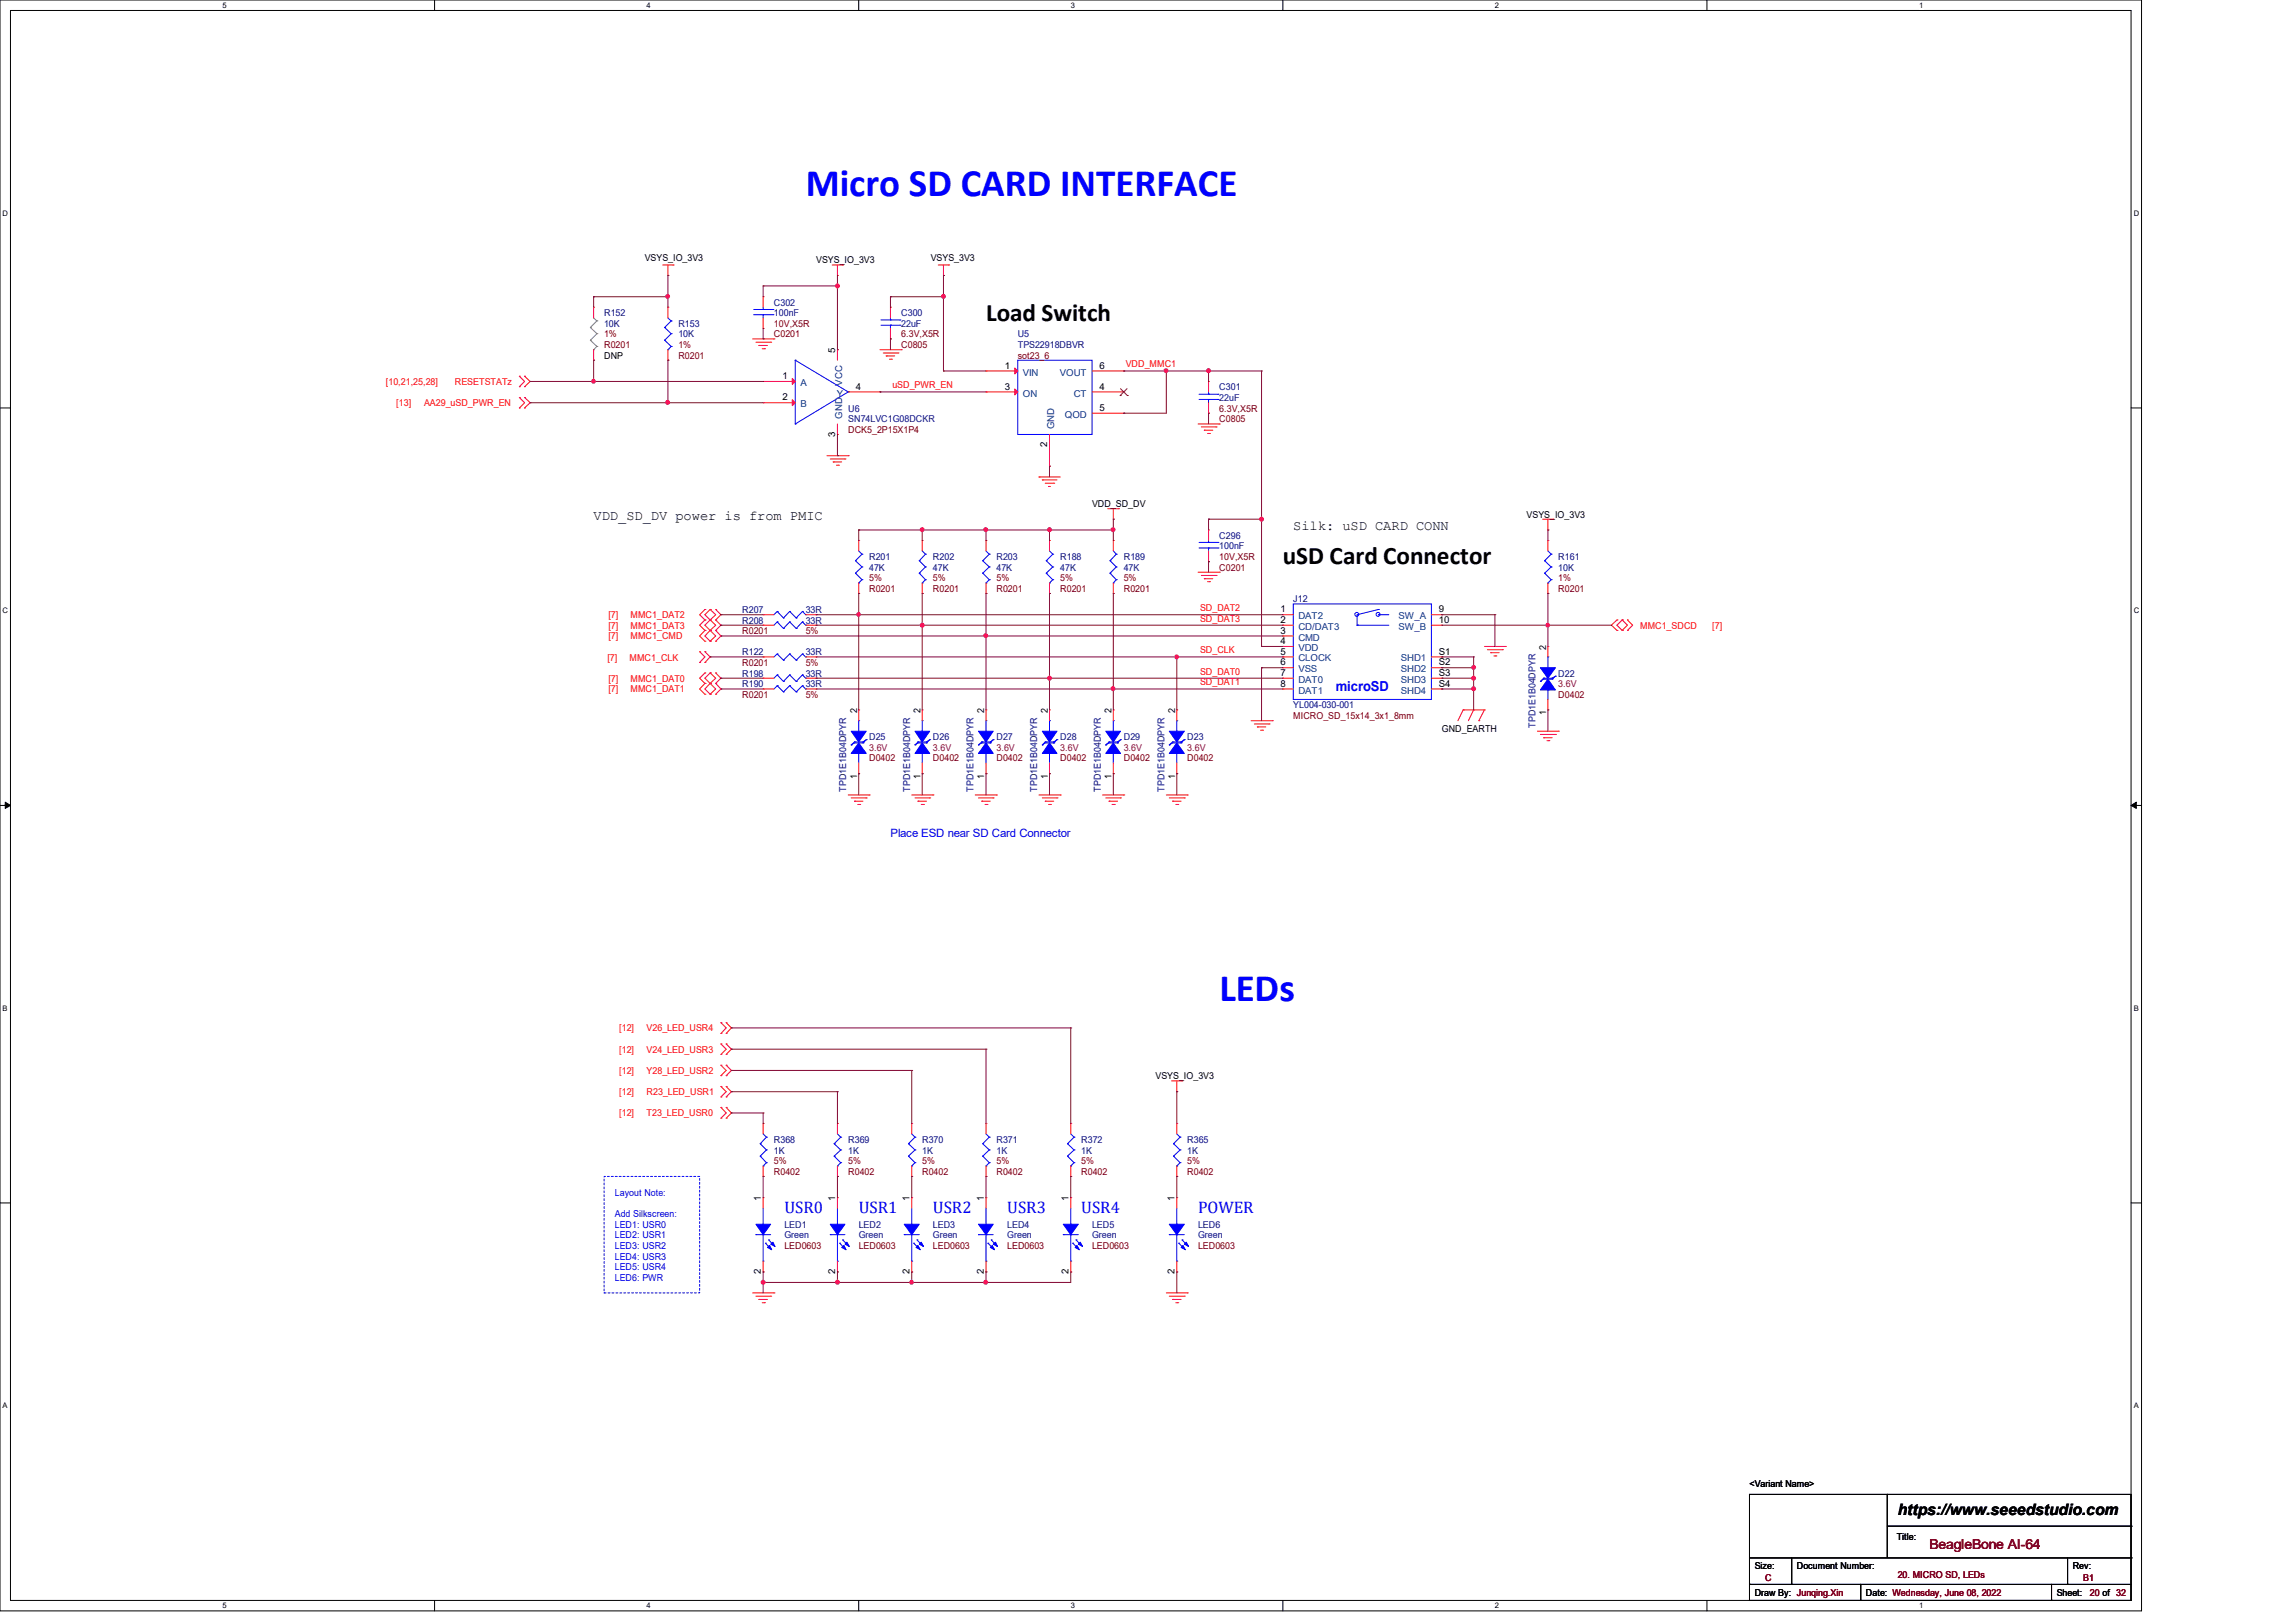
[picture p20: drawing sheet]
<svg xmlns="http://www.w3.org/2000/svg" width="297mm" height="210mm" viewBox="0 0 297 210" stroke-linecap="round" stroke-linejoin="round" font-family="sans-serif">
<defs><g id="words">
<g font-size="5" fill="#00f">
<text x="104.2" y="25.4">Micro SD CARD INTERFACE</text>
<text x="157.7" y="129.6">LEDs</text>
</g>
<g font-size="3.3">
<text x="127.6" y="41.5">Load Switch</text>
<text x="165.9" y="73">uSD Card Connector</text>
</g>
<g font-size="2.2" fill="#00f">
<text x="101.5" y="157">USR0</text>
<text x="111.1" y="157">USR1</text>
<text x="120.7" y="157">USR2</text>
<text x="130.3" y="157">USR3</text>
<text x="139.9" y="157">USR4</text>
<text x="155" y="157">POWER</text>
</g>
<text font-size="2" x="245.5" y="196.1">https://www.seeedstudio.com</text>
<g font-size="1.8">
<text x="76.8" y="67.2">VDD_SD_DV power is from PMIC</text>
<text x="167.3" y="68.6">Silk: uSD CARD CONN</text>
</g>
<text font-size="1.8" fill="#00f" x="172.8" y="89.4">microSD</text>
<text font-size="1.8" fill="#7f0000" x="249.6" y="200.5">BeagleBone AI-64</text>
<text font-size="1.5" fill="#00f" x="115.2" y="108.3">Place ESD near SD Card Connector</text>
<g font-size="1.2">
<text x="83.4" y="33.8">VSYS_IO_3V3</text>
<text x="105.6" y="34">VSYS_IO_3V3</text>
<text x="120.4" y="33.8">VSYS_3V3</text>
<text x="78.1" y="46.4">DNP</text>
<text x="108" y="45.6" transform="rotate(-90 108 45.6)">5</text>
<text x="130" y="47.7">1</text>
<text x="142.2" y="47.7">6</text>
<text x="101.2" y="51.8">2</text>
<text x="101.2" y="49.1">1</text>
<text x="110.7" y="50.4">4</text>
<text x="130" y="50.4">3</text>
<text x="142.2" y="50.4">4</text>
<text x="142.2" y="53.2">5</text>
<text x="108" y="56.5" transform="rotate(-90 108 56.5)">3</text>
<text x="135.5" y="57.9" transform="rotate(-90 135.5 57.9)">2</text>
<text x="141.3" y="65.6">VDD_SD_DV</text>
<text x="197.5" y="67">VSYS_IO_3V3</text>
<text x="165.6" y="79.2">1</text>
<text x="165.6" y="80.6">2</text>
<text x="165.6" y="82">3</text>
<text x="165.6" y="83.4">4</text>
<text x="186.1" y="80.6">10</text>
<text x="186.1" y="79.2">9</text>
<text x="165.6" y="84.7">5</text>
<text x="165.6" y="86.1">6</text>
<text x="165.6" y="87.5">7</text>
<text x="165.6" y="88.9">8</text>
<text x="186.1" y="84.7">S1</text>
<text x="186.1" y="86.1">S2</text>
<text x="186.1" y="87.5">S3</text>
<text x="186.1" y="88.9">S4</text>
<text x="200" y="84.1" transform="rotate(-90 200 84.1)">2</text>
<text x="110.9" y="92.3" transform="rotate(-90 110.9 92.3)">2</text>
<text x="119.1" y="92.3" transform="rotate(-90 119.1 92.3)">2</text>
<text x="127.3" y="92.3" transform="rotate(-90 127.3 92.3)">2</text>
<text x="135.5" y="92.3" transform="rotate(-90 135.5 92.3)">2</text>
<text x="143.8" y="92.3" transform="rotate(-90 143.8 92.3)">2</text>
<text x="152" y="92.3" transform="rotate(-90 152 92.3)">2</text>
<text x="186.5" y="94.7">GND_EARTH</text>
<text x="200" y="92.6" transform="rotate(-90 200 92.6)">1</text>
<text x="110.9" y="100.8" transform="rotate(-90 110.9 100.8)">1</text>
<text x="119.1" y="100.8" transform="rotate(-90 119.1 100.8)">1</text>
<text x="127.3" y="100.8" transform="rotate(-90 127.3 100.8)">1</text>
<text x="135.5" y="100.8" transform="rotate(-90 135.5 100.8)">1</text>
<text x="143.8" y="100.8" transform="rotate(-90 143.8 100.8)">1</text>
<text x="152" y="100.8" transform="rotate(-90 152 100.8)">1</text>
<text x="149.5" y="139.7">VSYS_IO_3V3</text>
<text x="98.4" y="155.4" transform="rotate(-90 98.4 155.4)">1</text>
<text x="108" y="155.4" transform="rotate(-90 108 155.4)">1</text>
<text x="117.6" y="155.4" transform="rotate(-90 117.6 155.4)">1</text>
<text x="127.3" y="155.4" transform="rotate(-90 127.3 155.4)">1</text>
<text x="138.2" y="155.4" transform="rotate(-90 138.2 155.4)">1</text>
<text x="151.9" y="155.4" transform="rotate(-90 151.9 155.4)">1</text>
<text x="98.4" y="164.8" transform="rotate(-90 98.4 164.8)">2</text>
<text x="108" y="164.8" transform="rotate(-90 108 164.8)">2</text>
<text x="117.6" y="164.8" transform="rotate(-90 117.6 164.8)">2</text>
<text x="127.3" y="164.8" transform="rotate(-90 127.3 164.8)">2</text>
<text x="138.2" y="164.8" transform="rotate(-90 138.2 164.8)">2</text>
<text x="151.9" y="164.8" transform="rotate(-90 151.9 164.8)">2</text>
<text x="226.3" y="192.4">&lt;Variant Name&gt;</text>
<text x="227" y="203">Size:</text>
<text x="232.5" y="203">Document Number:</text>
<text x="245.4" y="199.3">Title:</text>
<text x="268.1" y="203">Rev:</text>
<text x="227" y="206.6">Draw By: Junqing.Xin</text>
<text x="241.4" y="206.6">Date: Wednesday, June 08, 2022</text>
<text x="266.1" y="206.6">Sheet:</text>
</g>
<g font-size="1.2" fill="#00007f">
<text x="78.1" y="40.9">R152</text>
<text x="100.1" y="39.5">C302</text>
<text x="100.1" y="40.9">100nF</text>
<text x="116.6" y="40.9">C300</text>
<text x="78.1" y="42.3">10K</text>
<text x="87.8" y="42.3">R153</text>
<text x="87.8" y="43.6">10K</text>
<text x="116.6" y="42.3">22uF</text>
<text x="131.7" y="43.6">U5</text>
<text x="131.7" y="45">TPS22918DBVR</text>
<text x="109.7" y="53.3">U6</text>
<text x="157.7" y="50.5">C301</text>
<text x="157.7" y="51.9">22uF</text>
<text x="109.7" y="54.6">SN74LVC1G08DCKR</text>
<text x="157.7" y="69.7">C296</text>
<text x="157.7" y="71.1">100nF</text>
<text x="112.4" y="72.4">R201</text>
<text x="112.4" y="73.8">47K</text>
<text x="120.7" y="72.4">R202</text>
<text x="120.7" y="73.8">47K</text>
<text x="128.9" y="72.4">R203</text>
<text x="128.9" y="73.8">47K</text>
<text x="137.2" y="72.4">R188</text>
<text x="137.2" y="73.8">47K</text>
<text x="145.4" y="72.4">R189</text>
<text x="145.4" y="73.8">47K</text>
<text x="167.3" y="77.9">J12</text>
<text x="201.6" y="72.4">R161</text>
<text x="201.6" y="73.8">10K</text>
<text x="96" y="79.3">R207</text>
<text x="96" y="80.7">R208</text>
<text x="104.2" y="79.3">33R</text>
<text x="104.2" y="80.7">33R</text>
<text x="96" y="84.8">R122</text>
<text x="96" y="87.5">R198</text>
<text x="96" y="88.9">R190</text>
<text x="104.2" y="84.8">33R</text>
<text x="104.2" y="87.5">33R</text>
<text x="104.2" y="88.9">33R</text>
<text x="201.6" y="87.5">D22</text>
<text x="112.4" y="95.8">D25</text>
<text x="120.7" y="95.8">D26</text>
<text x="128.9" y="95.8">D27</text>
<text x="137.2" y="95.8">D28</text>
<text x="145.4" y="95.8">D29</text>
<text x="153.6" y="95.8">D23</text>
<text x="167.3" y="91.7">YL004-030-001</text>
<text x="198.6" y="94.2" transform="rotate(-90 198.6 94.2)">TPD1E1B04DPYR</text>
<text x="109.5" y="102.4" transform="rotate(-90 109.5 102.4)">TPD1E1B04DPYR</text>
<text x="117.7" y="102.4" transform="rotate(-90 117.7 102.4)">TPD1E1B04DPYR</text>
<text x="125.9" y="102.4" transform="rotate(-90 125.9 102.4)">TPD1E1B04DPYR</text>
<text x="134.2" y="102.4" transform="rotate(-90 134.2 102.4)">TPD1E1B04DPYR</text>
<text x="142.4" y="102.4" transform="rotate(-90 142.4 102.4)">TPD1E1B04DPYR</text>
<text x="150.6" y="102.4" transform="rotate(-90 150.6 102.4)">TPD1E1B04DPYR</text>
<text x="100.1" y="147.9">R368</text>
<text x="100.1" y="149.3">1K</text>
<text x="109.7" y="147.9">R369</text>
<text x="109.7" y="149.3">1K</text>
<text x="119.3" y="147.9">R370</text>
<text x="119.3" y="149.3">1K</text>
<text x="128.9" y="147.9">R371</text>
<text x="128.9" y="149.3">1K</text>
<text x="139.9" y="147.9">R372</text>
<text x="139.9" y="149.3">1K</text>
<text x="153.6" y="147.9">R365</text>
<text x="153.6" y="149.3">1K</text>
<text x="101.5" y="158.9">LED1</text>
<text x="101.5" y="160.2">Green</text>
<text x="111.1" y="158.9">LED2</text>
<text x="111.1" y="160.2">Green</text>
<text x="120.7" y="158.9">LED3</text>
<text x="120.7" y="160.2">Green</text>
<text x="130.3" y="158.9">LED4</text>
<text x="130.3" y="160.2">Green</text>
<text x="141.3" y="158.9">LED5</text>
<text x="141.3" y="160.2">Green</text>
<text x="155" y="158.9">LED6</text>
<text x="155" y="160.2">Green</text>
</g>
<g font-size="1.2" fill="#7f0000">
<text x="78.1" y="43.6">1%</text>
<text x="78.1" y="45">R0201</text>
<text x="87.8" y="45">1%</text>
<text x="87.8" y="46.4">R0201</text>
<text x="100.1" y="43.6">C0201</text>
<text x="100.1" y="42.3">10V,X5R</text>
<text x="116.6" y="45">C0805</text>
<text x="116.6" y="43.6">6.3V,X5R</text>
<text x="131.7" y="46.4">sot23_6</text>
<text x="157.7" y="53.3">6.3V,X5R</text>
<text x="109.7" y="56">DCK5_2P15X1P4</text>
<text x="157.7" y="54.6">C0805</text>
<text x="112.4" y="75.2">5%</text>
<text x="112.4" y="76.6">R0201</text>
<text x="120.7" y="75.2">5%</text>
<text x="120.7" y="76.6">R0201</text>
<text x="128.9" y="75.2">5%</text>
<text x="128.9" y="76.6">R0201</text>
<text x="137.2" y="75.2">5%</text>
<text x="137.2" y="76.6">R0201</text>
<text x="145.4" y="75.2">5%</text>
<text x="145.4" y="76.6">R0201</text>
<text x="157.7" y="73.8">C0201</text>
<text x="157.7" y="72.4">10V,X5R</text>
<text x="201.6" y="75.2">1%</text>
<text x="201.6" y="76.6">R0201</text>
<text x="96" y="82">R0201</text>
<text x="104.2" y="82">5%</text>
<text x="96" y="86.1">R0201</text>
<text x="104.2" y="86.1">5%</text>
<text x="96" y="90.3">R0201</text>
<text x="104.2" y="90.3">5%</text>
<text x="167.3" y="93">MICRO_SD_15x14_3x1_8mm</text>
<text x="201.6" y="90.3">D0402</text>
<text x="112.4" y="98.5">D0402</text>
<text x="120.7" y="98.5">D0402</text>
<text x="128.9" y="98.5">D0402</text>
<text x="137.2" y="98.5">D0402</text>
<text x="145.4" y="98.5">D0402</text>
<text x="153.6" y="98.5">D0402</text>
<text x="100.1" y="150.6">5%</text>
<text x="100.1" y="152">R0402</text>
<text x="109.7" y="150.6">5%</text>
<text x="109.7" y="152">R0402</text>
<text x="119.3" y="150.6">5%</text>
<text x="119.3" y="152">R0402</text>
<text x="128.9" y="150.6">5%</text>
<text x="128.9" y="152">R0402</text>
<text x="139.9" y="150.6">5%</text>
<text x="139.9" y="152">R0402</text>
<text x="153.6" y="150.6">5%</text>
<text x="153.6" y="152">R0402</text>
<text x="101.5" y="161.6">LED0603</text>
<text x="111.1" y="161.6">LED0603</text>
<text x="120.7" y="161.6">LED0603</text>
<text x="130.3" y="161.6">LED0603</text>
<text x="141.3" y="161.6">LED0603</text>
<text x="155" y="161.6">LED0603</text>
<text x="228.3" y="204.6">C</text>
<text x="245.5" y="204.1">20. MICRO SD, LEDs</text>
<text x="269.5" y="204.6">B1</text>
<text x="270.3" y="206.6">20 of 32</text>
</g>
<g font-size="1.2" fill="#f00">
<text x="145.6" y="47.5">VDD_MMC1</text>
<text x="49.9" y="49.8">[10,21,25,28]</text>
<text x="51.3" y="52.6">[13]</text>
<text x="54.9" y="52.6">AA29_uSD_PWR_EN</text>
<text x="58.8" y="49.8">RESETSTATz</text>
<text x="115.4" y="50.2">uSD_PWR_EN</text>
<text x="78.7" y="82.7">[7]</text>
<text x="78.7" y="80">[7]</text>
<text x="78.7" y="81.4">[7]</text>
<text x="81.6" y="80">MMC1_DAT2</text>
<text x="81.6" y="81.4">MMC1_DAT3</text>
<text x="81.6" y="82.7">MMC1_CMD</text>
<text x="155.2" y="80.4">SD_DAT3</text>
<text x="155.2" y="79.1">SD_DAT2</text>
<text x="212.2" y="81.4">MMC1_SDCD</text>
<text x="221.5" y="81.4">[7]</text>
<text x="78.6" y="85.5">[7]</text>
<text x="78.7" y="88.2">[7]</text>
<text x="78.7" y="89.6">[7]</text>
<text x="81.4" y="85.5">MMC1_CLK</text>
<text x="81.6" y="88.2">MMC1_DAT0</text>
<text x="81.6" y="89.6">MMC1_DAT1</text>
<text x="155.2" y="84.5">SD_CLK</text>
<text x="155.2" y="87.3">SD_DAT0</text>
<text x="155.2" y="88.7">SD_DAT1</text>
<text x="80.1" y="136.2">[12]</text>
<text x="80.1" y="133.5">[12]</text>
<text x="83.6" y="136.2">V24_LED_USR3</text>
<text x="83.6" y="133.5">V26_LED_USR4</text>
<text x="80.1" y="139">[12]</text>
<text x="80.1" y="141.7">[12]</text>
<text x="83.6" y="141.7">R23_LED_USR1</text>
<text x="83.6" y="139">Y28_LED_USR2</text>
<text x="80.1" y="144.4">[12]</text>
<text x="83.6" y="144.4">T23_LED_USR0</text>
</g>
<g font-size="1.2" fill="#003f7f">
<text x="103.5" y="52.7">B</text>
<text x="103.5" y="50">A</text>
<text x="108.2" y="51.3">Y</text>
<text x="108.9" y="49.9" transform="rotate(-90 108.9 49.9)">VCC</text>
<text x="132.3" y="48.6">VIN</text>
<text x="132.3" y="51.3">ON</text>
<text x="137.1" y="48.6">VOUT</text>
<text x="138.9" y="51.3">CT</text>
<text x="108.9" y="54.2" transform="rotate(-90 108.9 54.2)">GND</text>
<text x="136.4" y="55.5" transform="rotate(-90 136.4 55.5)">GND</text>
<text x="137.7" y="54.1">QOD</text>
<text x="168" y="80.1">DAT2</text>
<text x="168" y="81.5">CD/DAT3</text>
<text x="168" y="82.9">CMD</text>
<text x="180.9" y="81.5">SW_B</text>
<text x="180.9" y="80.1">SW_A</text>
<text x="168" y="84.2">VDD</text>
<text x="168" y="85.6">CLOCK</text>
<text x="168" y="87">VSS</text>
<text x="168" y="88.3">DAT0</text>
<text x="168" y="89.7">DAT1</text>
<text x="181.2" y="85.6">SHD1</text>
<text x="181.2" y="87">SHD2</text>
<text x="181.2" y="88.3">SHD3</text>
<text x="181.2" y="89.7">SHD4</text>
</g>
<g font-size="1.2" fill="#7f003f">
<text x="201.6" y="88.9">3.6V</text>
<text x="112.4" y="97.2">3.6V</text>
<text x="120.7" y="97.2">3.6V</text>
<text x="128.9" y="97.2">3.6V</text>
<text x="137.2" y="97.2">3.6V</text>
<text x="145.4" y="97.2">3.6V</text>
<text x="153.6" y="97.2">3.6V</text>
</g>
<g font-size="1.2" fill="#00f">
<text x="79.5" y="154.7">Layout Note:</text>
<text x="79.5" y="160.2">LED2: USR1</text>
<text x="79.5" y="158.9">LED1: USR0</text>
<text x="79.5" y="161.6">LED3: USR2</text>
<text x="79.5" y="157.5">Add Silkscreen:</text>
<text x="79.5" y="163">LED4: USR3</text>
<text x="79.5" y="164.3">LED5: USR4</text>
<text x="79.5" y="165.7">LED6: PWR</text>
</g>
<g font-size="1">
<text x="28.8" y="1">5</text>
<text x="83.7" y="1">4</text>
<text x="138.5" y="1">3</text>
<text x="193.4" y="1">2</text>
<text x="248.2" y="1">1</text>
<text x=".3" y="27.9">D</text>
<text x="276" y="27.9">D</text>
<text x=".3" y="79.4">C</text>
<text x="276" y="79.4">C</text>
<text x=".3" y="130.8">B</text>
<text x="276" y="130.8">B</text>
<text x=".3" y="182.2">A</text>
<text x="276" y="182.2">A</text>
<text x="28.8" y="208.1">5</text>
<text x="83.7" y="208.1">4</text>
<text x="138.5" y="208.1">3</text>
<text x="193.4" y="208.1">2</text>
<text x="248.2" y="208.1">1</text>
</g>
</g></defs>
<path d="M0 0h277v208.4h-277zM1.4 1.4h274.3v205.7h-274.3z" fill="none" stroke="#000" stroke-width=".13"/>
<g fill="#fff">
<path d="M28.8 .1h.5v1.1h-.5z"/>
<path d="M28.8 207.2h.5v1.1h-.5z"/>
</g>
<path d="M56.2 0v1.4M56.2 207.1v1.3" fill="none" stroke="#000" stroke-width=".13"/>
<g fill="#fff">
<path d="M83.7 .1h.5v1.1h-.5z"/>
<path d="M83.7 207.2h.5v1.1h-.5z"/>
</g>
<path d="M111.1 0v1.4M111.1 207.1v1.3" fill="none" stroke="#000" stroke-width=".13"/>
<g fill="#fff">
<path d="M138.5 .1h.6v1.1h-.6z"/>
<path d="M138.5 207.2h.6v1.1h-.6z"/>
</g>
<path d="M165.9 0v1.4M165.9 207.1v1.3" fill="none" stroke="#000" stroke-width=".13"/>
<g fill="#fff">
<path d="M193.4 .1h.5v1.1h-.5z"/>
<path d="M193.4 207.2h.5v1.1h-.5z"/>
</g>
<path d="M220.8 0v1.4M220.8 207.1v1.3" fill="none" stroke="#000" stroke-width=".13"/>
<g fill="#fff">
<path d="M248.2 .1h.6v1.1h-.6z"/>
<path d="M248.2 207.2h.6v1.1h-.6z"/>
<path d="M.3 27.1h.8v1.1h-.8z"/>
<path d="M276 27.1h.7v1.1h-.7z"/>
<path d="M.3 78.5h.8v1.1h-.8z"/>
<path d="M276 78.5h.7v1.1h-.7z"/>
</g>
<path d="M0 52.8h1.4M275.7 52.8h1.3" fill="none" stroke="#000" stroke-width=".13"/>
<g fill="#fff">
<path d="M.3 129.9h.7v1.1h-.7z"/>
<path d="M276 129.9h.6v1.1h-.6z"/>
</g>
<path d="M0 104.2h1.4M275.7 104.2h1.3" fill="none" stroke="#000" stroke-width=".13"/>
<path d="M.7 103.8l.7 .4-.7 .4zM275.7 104.2l.7-.4v.8z" fill="#000" stroke="#000" stroke-width=".13"/>
<g fill="#fff">
<path d="M.3 181.4h.7v1.1h-.7z"/>
<path d="M276 181.4h.6v1.1h-.6z"/>
</g>
<g fill="none" stroke="#000" stroke-width=".13">
<path d="M0 155.7h1.4M275.7 155.7h1.3M226.3 193.4h49.4v13.7h-49.4zM244.1 193.4h.1M244.1 193.4v8.2M244.1 197.5h31.6M275.7 197.5h.1M226.3 205h.1M226.3 205h49.4M226.3 201.6h49.4M231.8 205h.1M231.8 201.6v3.4"/>
<path d="M240.7 207.1h.1M240.7 205v2.1M265.4 207.1h.1M265.4 205v2.1M267.5 205h.1M267.5 201.6v3.4M275.7 201.6h.1"/>
</g>
<path d="M78.1 152.2h12.4v15.1h-12.4z" fill="none" stroke="#00f" stroke-width=".13" stroke-dasharray=".3 .3"/>
<g fill="none" stroke="#f00" stroke-width=".13">
<path d="M76.8 39.8h.1M76.8 39.8v1.3M85.7 34.3h1.4M86.4 35.6h.1M86.4 39.8h.1M86.4 34.3v1.3M86.4 39.8v1.3M87.1 34.3h.1M98.7 38.4h.1M98.7 38.4v1.4M107.7 34.3h1.3M108.3 35.6h.1"/>
<path d="M108.3 34.3v1.3M109 34.3h.1M115.2 39.8h.1M115.2 39.8v1.3M121.4 34.3h1.3M122 35.6h.1M122 34.3v1.3M122.7 34.3h.1M67.2 50h.1M67.2 48.7h.1M67.2 52.8h.1M67.2 51.4h.1"/>
<path d="M67.2 48.7l.7 .7-.7 .6M67.2 51.4l.7 .7-.7 .7M67.9 48.7h.1M67.9 50h.1M67.9 51.4h.1M67.9 52.8h.1M67.9 48.7l.7 .7-.7 .6M67.9 51.4l.7 .7-.7 .7M76.8 46.6h.1M76.8 45.3v1.3M86.4 46.6h.1M86.4 45.3v1.3"/>
<path d="M97.4 43.9h2.7M97.8 44.3h1.9M98.2 44.7h.1M98.2 44.7h1.1M98.6 45.1h.3M98.7 42.5h.1M98.7 52.1h.1M98.7 49.4h.1M98.7 41.1v1.4M98.7 52.1h4.2M98.7 49.4h4.2M98.9 45.1h.1"/>
<path d="M99.7 44.3h.1M100.1 43.9h.1M107 59h2.7M107.4 59.4h1.9M107.8 59.8h.1M107.8 59.8h1.1M108.3 56.2h.1M108.3 45.3h.1M108.3 45.3v1.3M108.3 54.9v1.3M109.3 59.4h.1M109.7 59h.1"/>
<path d="M109.7 50.7h4.1M113.8 50.7h.1M113.8 45.3h2.8M114.3 45.7h1.9M114.6 46.1h.1M114.6 46.1h1.1M115.1 46.5h.2M115.2 43.9h.1M115.2 42.5v1.4M115.3 46.5h.1M116.2 45.7h.1M116.6 45.3h.1"/>
<path d="M127.6 48h.1M127.6 50.7h.1M127.6 50.7h4.1M127.6 48h4.1M135.8 56.2v4.1M141.3 50.7h4.1M141.3 48h4.1M141.3 53.5h4.1M145.4 50.7h.1M145.4 53.5h.1M145.4 48h.1M155 54.9h2.7"/>
<path d="M155.4 55.2h1.9M155.8 55.7h.1M155.8 55.7h1.1M156.2 56.1h.3M156.3 49.4h.1M156.3 53.5h.1M156.3 49.4v1.3M156.3 52.1v1.4M156.5 56.1h.1M157.3 55.2h.1M157.7 54.9h.1M91.2 78.9h.1"/>
<path d="M91.2 78.9l-.7 .6 .7 .7M91.9 78.9h.1M91.9 78.9l.7 .6-.7 .7M91.9 78.9l-.7 .6 .7 .7M92.6 78.9h.1M92.6 78.9l.7 .6-.7 .7M98.7 79.5h.1M98.7 79.5h1.4M104.2 79.5h1.4M105.6 79.5h.1M108.2 60.2h.3M108.5 60.2h.1"/>
<path d="M111.1 69.9h.1M111.1 76.8h.1M111.1 69.9v1.4M111.1 75.4v1.4M119.3 69.9h.1M119.3 76.8h.1M119.3 69.9v1.4M119.3 75.4v1.4M127.6 69.9h.1M127.6 76.8h.1M127.6 69.9v1.4M127.6 75.4v1.4"/>
<path d="M134.4 61.7h.1M134.4 61.7h2.8M134.8 62.1h.1M134.8 62.1h1.9M135.2 62.5h1.1M135.6 62.9h.1M135.6 62.9h.3M135.8 69.9h.1M135.8 76.8h.1M135.8 60.3h.1M135.8 69.9v1.4M135.8 75.4v1.4"/>
<path d="M136.3 62.5h.1M143.3 65.8h1.4M144 67.2h.1M144 69.9h.1M144 76.8h.1M144 65.8v1.4M144 69.9v1.4M144 75.4v1.4M144.7 65.8h.1M155 74h2.7M155.4 74.5h1.9M155.8 74.9h.1"/>
<path d="M155.8 74.9h1.1M156.2 75.3h.3M156.3 68.6h.1M156.3 72.7h.1M156.3 68.6v1.3M156.3 71.3v1.4M156.5 75.3h.1M157.3 74.5h.1M157.7 74h.1M165.9 79.5h.1M165.9 79.5h1.4M185.2 79.5h1.3"/>
<path d="M186.5 79.5h.1M199.6 67.2h1.3M200.2 68.6h.1M200.2 69.9h.1M200.2 76.8h.1M200.2 67.2v1.4M200.2 69.9v1.4M200.2 75.4v1.4M200.9 67.2h.1M90.5 85.7h.1M90.5 84.3h.1M90.5 84.3l.7 .7-.7 .7"/>
<path d="M91.2 80.2h.1M91.2 81.6h.1M91.2 83h.1M91.2 84.3h.1M91.2 85.7h.1M91.2 87.1h.1M91.2 88.4h.1M91.2 89.8h.1M91.2 80.2l-.7 .7 .7 .7M91.2 81.6l-.7 .7 .7 .7M91.2 84.3l.7 .7-.7 .7M91.2 87.1l-.7 .7 .7 .6"/>
<path d="M91.2 88.4l-.7 .8 .7 .6M91.9 80.2h.1M91.9 81.6h.1M91.9 83h.1M91.9 88.4h.1M91.9 87.1h.1M91.9 89.8h.1M91.9 80.2l.7 .7-.7 .7M91.9 80.2l-.7 .7 1.4 1.4-.7 .7M91.9 81.6l-.7 .7 .7 .7M91.9 87.1l.7 .7-.7 .6M91.9 87.1l-.7 .7 1.4 1.4-.7 .6"/>
<path d="M91.9 88.4l-.7 .8 .7 .6M92.6 80.2h.1M92.6 81.6h.1M92.6 83h.1M92.6 87.1h.1M92.6 88.4h.1M92.6 89.8h.1M92.6 80.2l.7 .7-.7 .7M92.6 81.6l.7 .7-.7 .7M92.6 87.1l.7 .7-.7 .6M92.6 88.4l.7 .8-.7 .6M98.7 85h.1"/>
<path d="M98.7 80.9h.1M98.7 87.8h.1M98.7 89.2h.1M98.7 85h1.4M98.7 80.9h1.4M98.7 87.8h1.4M98.7 89.2h1.4M104.2 85h1.4M104.2 80.9h1.4M104.2 87.8h1.4M104.2 89.2h1.4M105.6 85h.1"/>
<path d="M105.6 80.9h.1M105.6 87.8h.1M105.6 89.2h.1M111.1 91.9h.1M111.1 91.9v1.4M111.1 98.7v1.4M119.3 91.9h.1M119.3 91.9v1.4M119.3 98.7v1.4M127.6 91.9h.1M127.6 91.9v1.4M127.6 98.7v1.4"/>
<path d="M135.8 91.9h.1M135.8 91.9v1.4M135.8 98.7v1.4M144 91.9h.1M144 91.9v1.4M144 98.7v1.4M152.2 91.9h.1M152.2 91.9v1.4M152.2 98.7v1.4M161.8 93.3h2.8M162.3 93.7h1.9M162.6 94.1h.1"/>
<path d="M162.6 94.1h1.1M163.1 94.5h.2M163.3 94.5h.1M164.2 93.7h.1M164.6 93.3h.1M165.9 80.9h.1M165.9 82.3h.1M165.9 83.7h.1M165.9 85h.1M165.9 86.4h.1M165.9 87.8h.1M165.9 89.2h.1"/>
<path d="M165.9 83.7h1.4M165.9 85h1.4M165.9 80.9h1.4M165.9 87.8h1.4M165.9 82.3h1.4M165.9 86.4h1.4M165.9 89.2h1.4M185.2 85h1.3M185.2 80.9h1.3M185.2 87.8h1.3M185.2 86.4h1.3M185.2 89.2h1.3"/>
<path d="M186.5 80.9h.1M186.5 85h.1M186.5 86.4h.1M186.5 87.8h.1M186.5 89.2h.1M189.3 91.9h.1M189.3 91.9l-.7 1.4M189.3 91.9h2.7M190.6 91.9h.1M190.6 91.9l-.7 1.4M191.3 93.3h.1M192 91.9h.1"/>
<path d="M192 83.7h2.7M192 91.9l-.7 1.4M192.4 84.1h2M192.8 84.5h.1M192.8 84.5h1.1M193.3 84.9h.2M193.5 84.9h.1M194.4 84.1h.1M194.7 83.7h.1M198.9 94.6h2.7M199.3 95h1.9M199.7 95.5h.1"/>
<path d="M199.7 95.5h1.1M200.1 95.8h.3M200.2 83.7h.1M200.2 91.9h.1M200.2 83.7v1.3M200.2 90.5v1.4M200.4 95.8h.1M201.2 95h.1M201.6 94.6h.1M209.2 80.2h.1M209.2 81.6h.1M209.2 80.2l-.8 .7 .8 .7"/>
<path d="M209.8 81.6h.1M209.8 80.2h.1M209.8 80.2l-.6 .7 .6 .7M209.8 80.2l.7 .7-.7 .7M210.5 80.2h.1M210.5 81.6h.1M210.5 80.2l.7 .7-.7 .7M109.7 102.9h2.7M110.1 103.3h2M110.5 103.7h.1M110.5 103.7h1.1M111 104.1h.2"/>
<path d="M111.1 100.1h.1M111.2 104.1h.1M112.1 103.3h.1M112.4 102.9h.1M117.9 102.9h2.8M118.4 103.3h1.9M118.7 103.7h.1M118.7 103.7h1.1M119.2 104.1h.3M119.3 100.1h.1M119.5 104.1h.1M120.3 103.3h.1"/>
<path d="M120.7 102.9h.1M126.2 102.9h2.7M126.6 103.3h1.9M127 103.7h.1M127 103.7h1.1M127.4 104.1h.3M127.6 100.1h.1M127.7 104.1h.1M128.5 103.3h.1M128.9 102.9h.1M134.4 102.9h2.8M134.8 103.3h1.9"/>
<path d="M135.2 103.7h.1M135.2 103.7h1.1M135.6 104.1h.3M135.8 100.1h.1M135.9 104.1h.1M136.7 103.3h.1M137.2 102.9h.1M142.6 102.9h2.8M143 103.3h1.9M143.5 103.7h.1M143.5 103.7h1.1M143.8 104.1h.3"/>
<path d="M144 100.1h.1M144.1 104.1h.1M144.9 103.3h.1M145.4 102.9h.1M150.9 102.9h2.7M151.3 103.3h1.9M151.7 103.7h.1M151.7 103.7h1.1M152.1 104.1h.3M152.2 100.1h.1M152.4 104.1h.1M153.2 103.3h.1"/>
<path d="M153.6 102.9h.1M93.3 139.2h.1M93.3 137.8h.1M93.3 136.4h.1M93.3 135.1h.1M93.3 133.7h.1M93.3 132.3h.1M93.3 137.8l.6 .7-.6 .7M93.3 135.1l.6 .7-.6 .6M93.3 132.3l.6 .7-.6 .7M93.9 137.8h.1M93.9 139.2h.1"/>
<path d="M93.9 135.1h.1M93.9 136.4h.1M93.9 132.3h.1M93.9 133.7h.1M93.9 137.8l.7 .7-.7 .7M93.9 135.1l.7 .7-.7 .6M93.9 132.3l.7 .7-.7 .7M151.6 139.9h1.3M152.2 139.9v1.4M152.9 139.9h.1M93.3 144.7h.1M93.3 143.3h.1"/>
<path d="M93.3 141.9h.1M93.3 140.6h.1M93.3 143.3l.6 .7-.6 .7M93.3 140.6l.6 .7-.6 .6M93.9 143.3h.1M93.9 144.7h.1M93.9 140.6h.1M93.9 141.9h.1M93.9 143.3l.7 .7-.7 .7M93.9 140.6l.7 .7-.7 .6M98.7 155h.1M98.7 145.4h.1"/>
<path d="M98.7 152.2h.1M98.7 145.4v1.3M98.7 150.9v1.3M98.7 155v1.3M108.3 155h.1M108.3 145.4h.1M108.3 152.2h.1M108.3 145.4v1.3M108.3 150.9v1.3M108.3 155v1.3M117.9 155h.1M117.9 145.4h.1"/>
<path d="M117.9 152.2h.1M117.9 145.4v1.3M117.9 150.9v1.3M117.9 155v1.3M127.6 155h.1M127.6 145.4h.1M127.6 152.2h.1M127.6 145.4v1.3M127.6 150.9v1.3M127.6 155v1.3M138.5 145.4h.1M138.5 152.2h.1"/>
<path d="M138.5 155h.1M138.5 145.4v1.3M138.5 150.9v1.3M138.5 155v1.3M152.2 141.3h.1M152.2 155h.1M152.2 145.4h.1M152.2 152.2h.1M152.2 145.4v1.3M152.2 150.9v1.3M152.2 155v1.3M97.4 167.3h2.7"/>
<path d="M97.8 167.7h1.9M98.2 168.1h.1M98.2 168.1h1.1M98.6 168.6h.3M98.7 164.6h.1M98.7 163.2v1.4M98.9 168.6h.1M99.7 167.7h.1M100.1 167.3h.1M108.3 164.6h.1M108.3 163.2v1.4M117.9 164.6h.1"/>
<path d="M117.9 163.2v1.4M127.6 164.6h.1M127.6 163.2v1.4M138.5 164.6h.1M138.5 163.2v1.4M150.9 167.3h2.7M151.3 167.7h1.9M151.7 168.1h.1M151.7 168.1h1.1M152.1 168.6h.3M152.2 164.6h.1M152.2 163.2v1.4"/>
<path d="M152.4 168.6h.1M153.2 167.7h.1M153.6 167.3h.1"/>
</g>
<g fill="#00f" stroke="#00f" stroke-width=".13">
<path d="M135.8 96.1l.9 1.4h-1.9z" fill-rule="evenodd"/>
<path d="M134.8 94.6h1.9l-.9 1.4z" fill-rule="evenodd"/>
<path d="M99.3 161.4l.3-.2 .2 .5z" fill-rule="evenodd"/>
<path d="M99.7 161l.3-.3 .2 .6z" fill-rule="evenodd"/>
<path d="M97.8 158.4h1.9l-1 1.4z" fill-rule="evenodd"/>
<path d="M200.2 87.9l1 1.4h-1.9z" fill-rule="evenodd"/>
<path d="M199.3 86.4h1.9l-1 1.4z" fill-rule="evenodd"/>
<path d="M152.8 161.4l.2-.2 .3 .5z" fill-rule="evenodd"/>
<path d="M153.2 161l.3-.3 .3 .6z" fill-rule="evenodd"/>
<path d="M151.3 158.4h1.9l-1 1.4z" fill-rule="evenodd"/>
<path d="M108.9 161.4l.3-.2 .2 .5z" fill-rule="evenodd"/>
<path d="M109.3 161l.3-.3 .3 .6z" fill-rule="evenodd"/>
<path d="M107.4 158.4h1.9l-1 1.4z" fill-rule="evenodd"/>
<path d="M144 96.1l.9 1.4h-1.9z" fill-rule="evenodd"/>
<path d="M143 94.6h1.9l-.9 1.4z" fill-rule="evenodd"/>
<path d="M118.7 161.2l.3 .5-.5-.3z" fill-rule="evenodd"/>
<path d="M119.2 160.7l.3 .6-.6-.3z" fill-rule="evenodd"/>
<path d="M117 158.4h1.9l-1 1.4z" fill-rule="evenodd"/>
<path d="M128.4 161.2l.3 .5-.6-.3z" fill-rule="evenodd"/>
<path d="M128.5 161l.3-.3 .2 .6z" fill-rule="evenodd"/>
<path d="M126.6 158.4h1.9l-.9 1.4z" fill-rule="evenodd"/>
<path d="M119.3 96.1l1 1.4h-1.9z" fill-rule="evenodd"/>
<path d="M118.4 94.6h1.9l-1 1.4z" fill-rule="evenodd"/>
<path d="M139.3 161.2l.3 .5-.5-.3z" fill-rule="evenodd"/>
<path d="M139.7 160.7l.3 .6-.5-.3z" fill-rule="evenodd"/>
<path d="M137.5 158.4h2l-1 1.4z" fill-rule="evenodd"/>
<path d="M152.2 96.1l1 1.4h-1.9z" fill-rule="evenodd"/>
<path d="M151.3 94.6h1.9l-1 1.4z" fill-rule="evenodd"/>
<path d="M127.6 96.1l.9 1.4h-1.9z" fill-rule="evenodd"/>
<path d="M126.6 94.6h1.9l-.9 1.4z" fill-rule="evenodd"/>
<path d="M111.1 96.1l1 1.4h-2z" fill-rule="evenodd"/>
<path d="M110.1 94.6h2l-1 1.4z" fill-rule="evenodd"/>
</g>
<g fill="none" stroke="#00f" stroke-width=".13">
<path d="M98.7 39.8v.2M86 42.4h.1M86 44h.1M86 42.4l.8 .8M86 44l.8 .8M86.4 45.3h.1M86.4 41.1l.4 .4M86.8 41.5h.1M86.8 43.2h.1M86.8 44.8h.1M86.8 41.5l-.8 .9M86.8 43.2l-.8 .8"/>
<path d="M86.8 44.8l-.4 .5M97.5 40h2.5M97.5 40.7h2.5M98.7 40.7h.1M98.7 40h.1M98.7 40.7v.4M100 40h.1M100 40.7h.1M102.9 46.6h.1M102.9 54.9h.1M102.9 46.6l6.8 4.1M102.9 46.6v8.3"/>
<path d="M109.7 50.7h.1M109.7 50.7l-6.8 4.2M114 41.4h2.4M114 42.1h2.4M115.2 42.1h.1M115.2 41.4h.1M115.2 41.1v.3M115.2 42.1v.4M116.4 41.4h.1M116.4 42.1h.1M131.7 46.6h9.6v9.6h-9.6zM155.1 51h2.5"/>
<path d="M155.1 51.7h2.5M156.3 51.7h.1M156.3 51h.1M156.3 50.7v.3M156.3 51.7v.4M157.6 51h.1M157.6 51.7h.1M100.5 79.1h.1M100.5 79.1l-.4 .4M100.5 79.1l.8 .9M101.3 80h.1M102.2 79.1h.1"/>
<path d="M102.2 79.1l-.9 .9M102.2 79.1l.8 .9M103 80h.1M103.8 79.1h.1M103.8 79.1l-.8 .9M103.8 79.1l.4 .4M104.2 79.5h.1M110.7 72.6h.1M110.7 74.2h.1M110.7 72.6l.8 .8M110.7 74.2l.8 .8M111.1 75.4h.1"/>
<path d="M111.1 71.3l.4 .4M111.5 71.7h.1M111.5 73.4h.1M111.5 75h.1M111.5 71.7l-.8 .9M111.5 73.4l-.8 .8M111.5 75l-.4 .4M118.9 72.6h.1M118.9 74.2h.1M118.9 72.6l.8 .8M118.9 74.2l.8 .8M119.3 75.4h.1"/>
<path d="M119.3 71.3l.4 .4M119.7 71.7h.1M119.7 73.4h.1M119.7 75h.1M119.7 71.7l-.8 .9M119.7 73.4l-.8 .8M119.7 75l-.4 .4M127.1 72.6h.1M127.1 74.2h.1M127.1 72.6l.9 .8M127.1 74.2l.9 .8M127.6 75.4h.1"/>
<path d="M127.6 71.3l.4 .4M128 71.7h.1M128 73.4h.1M128 75h.1M128 71.7l-.9 .9M128 73.4l-.9 .8M128 75l-.4 .4M135.3 72.6h.1M135.3 74.2h.1M135.3 72.6l.9 .8M135.3 74.2l.9 .8M135.8 75.4h.1"/>
<path d="M135.8 71.3l.4 .4M136.2 71.7h.1M136.2 73.4h.1M136.2 75h.1M136.2 71.7l-.9 .9M136.2 73.4l-.9 .8M136.2 75l-.4 .4M143.6 72.6h.1M143.6 74.2h.1M143.6 72.6l.8 .8M143.6 74.2l.8 .8M144 75.4h.1"/>
<path d="M144 71.3l.4 .4M144.4 71.7h.1M144.4 73.4h.1M144.4 75h.1M144.4 71.7l-.8 .9M144.4 73.4l-.8 .8M144.4 75l-.4 .4M155.1 70.2h2.5M155.1 70.9h2.5M156.3 70.9h.1M156.3 70.2h.1M156.3 69.9v.3"/>
<path d="M156.3 70.9v.4M157.6 70.2h.1M157.6 70.9h.1M167.3 78.1h17.9v12.4h-17.9zM178.3 79.5h.1M178.3 78.9h.1M178.3 78.9l-2.7 .6v1.4M178.3 79.5h1.4M199.8 72.6h.1M199.8 74.2h.1M199.8 72.6l.9 .8M199.8 74.2l.9 .8"/>
<path d="M200.2 75.4h.1M200.2 71.3l.5 .4M200.7 71.7h.1M200.7 73.4h.1M200.7 75h.1M200.7 71.7l-.9 .9M200.7 73.4l-.9 .8M200.7 75l-.5 .4M100.5 84.6h.1M100.5 80.5h.1M100.5 87.3h.1M100.5 88.7h.1"/>
<path d="M100.5 84.6l-.4 .4M100.5 84.6l.8 .8M100.5 80.5l-.4 .4M100.5 80.5l.8 .8M100.5 87.3l-.4 .5M100.5 87.3l.8 .9M100.5 88.7l-.4 .5M100.5 88.7l.8 .8M101.3 85.4h.1M101.3 81.3h.1M101.3 88.2h.1M101.3 89.5h.1"/>
<path d="M102.2 84.6h.1M102.2 80.5h.1M102.2 87.3h.1M102.2 88.7h.1M102.2 84.6l-.9 .8M102.2 84.6l.8 .8M102.2 80.5l-.9 .8M102.2 80.5l.8 .8M102.2 87.3l-.9 .9M102.2 87.3l.8 .9M102.2 88.7l-.9 .8M102.2 88.7l.8 .8"/>
<path d="M103 85.4h.1M103 81.3h.1M103 88.2h.1M103 89.5h.1M103.8 84.6h.1M103.8 80.5h.1M103.8 87.3h.1M103.8 88.7h.1M103.8 84.6l-.8 .8M103.8 84.6l.4 .4M103.8 80.5l-.8 .8M103.8 80.5l.4 .4"/>
<path d="M103.8 87.3l-.8 .9M103.8 87.3l.4 .5M103.8 88.7l-.8 .8M103.8 88.7l.4 .5M104.2 85h.1M104.2 80.9h.1M104.2 87.8h.1M104.2 89.2h.1M110.1 96.4h.1M110.5 96h.1M110.5 96h1.1M110.5 96l-.4 .4"/>
<path d="M111.1 93.3h.1M111.1 97.5h.1M111.1 93.3v1.3M111.1 97.5v1.2M111.6 96h.1M111.6 96.1h.1M111.6 96.1h-1.1l-.4 .3M112.1 95.7h.1M112.1 95.7l-.5 .3M112.1 95.7l-.5 .4M118.4 96.4h.1M118.7 96h.1"/>
<path d="M118.7 96h1.1M118.7 96l-.3 .4M119.3 93.3h.1M119.3 97.5h.1M119.3 93.3v1.3M119.3 97.5v1.2M119.8 96h.1M119.8 96.1h.1M119.8 96.1h-1.1l-.3 .3M120.3 95.7h.1M120.3 95.7l-.5 .3M120.3 95.7l-.5 .4"/>
<path d="M126.6 96.4h.1M127 96h.1M127 96h1.1M127 96l-.4 .4M127.6 93.3h.1M127.6 97.5h.1M127.6 93.3v1.3M127.6 97.5v1.2M128.1 96h.1M128.1 96.1h.1M128.1 96.1h-1.1l-.4 .3M128.5 95.7h.1"/>
<path d="M128.5 95.7l-.4 .3M128.5 95.7l-.4 .4M134.8 96.4h.1M135.2 96h.1M135.2 96h1.1M135.2 96l-.4 .4M135.8 93.3h.1M135.8 97.5h.1M135.8 93.3v1.3M135.8 97.5v1.2M136.3 96h.1M136.3 96.1h.1"/>
<path d="M136.3 96.1h-1.1l-.4 .3M136.7 95.7h.1M136.7 95.7l-.4 .3M136.7 95.7l-.4 .4M143 96.4h.1M143.5 96h.1M143.5 96h1.1M143.5 96l-.5 .4M144 93.3h.1M144 97.5h.1M144 93.3v1.3M144 97.5v1.2"/>
<path d="M144.6 96h.1M144.6 96.1h.1M144.6 96.1h-1.1l-.5 .3M144.9 95.7h.1M144.9 95.7l-.3 .3M144.9 95.7l-.3 .4M151.3 96.4h.1M151.7 96h.1M151.7 96h1.1M151.7 96l-.4 .4M152.2 93.3h.1M152.2 97.5h.1"/>
<path d="M152.2 93.3v1.3M152.2 97.5v1.2M152.8 96h.1M152.8 96.1h.1M152.8 96.1h-1.1l-.4 .3M153.2 95.7h.1M153.2 95.7l-.4 .3M153.2 95.7l-.4 .4M175.6 80.9h.1M175.6 80.9h4.1M199.3 88.2h.1M199.7 87.8h.1"/>
<path d="M199.7 87.8h1.1M199.7 87.8l-.4 .4M200.2 85h.1M200.2 89.3h.1M200.2 85v1.4M200.2 89.3v1.2M200.8 87.8h.1M200.8 87.9h.1M200.8 87.9h-1.1l-.4 .3M201.2 87.5h.1M201.2 87.5l-.4 .3M201.2 87.5l-.4 .4"/>
<path d="M97.8 159.8h.1M97.8 159.8h1.9M98.3 148h.1M98.3 149.6h.1M98.3 148l.8 .8M98.3 149.6l.8 .9M98.7 159.8h.1M98.7 150.9h.1M98.7 156.3v6.9M98.7 146.7l.4 .5M99.1 147.2h.1M99.1 148.8h.1"/>
<path d="M99.1 150.5h.1M99.1 147.2l-.8 .8M99.1 148.8l-.8 .8M99.1 150.5l-.4 .4M107.4 159.8h.1M107.4 159.8h1.9M107.9 148h.1M107.9 149.6h.1M107.9 148l.9 .8M107.9 149.6l.9 .9M108.3 159.8h.1M108.3 150.9h.1"/>
<path d="M108.3 156.3v6.9M108.3 146.7l.5 .5M108.8 147.2h.1M108.8 148.8h.1M108.8 150.5h.1M108.8 147.2l-.9 .8M108.8 148.8l-.9 .8M108.8 150.5l-.5 .4M117 159.8h.1M117 159.8h1.9M117.5 148h.1M117.5 149.6h.1"/>
<path d="M117.5 148l.9 .8M117.5 149.6l.9 .9M117.9 159.8h.1M117.9 150.9h.1M117.9 156.3v6.9M117.9 146.7l.5 .5M118.4 147.2h.1M118.4 148.8h.1M118.4 150.5h.1M118.4 147.2l-.9 .8M118.4 148.8l-.9 .8M118.4 150.5l-.5 .4"/>
<path d="M126.6 159.8h.1M126.6 159.8h1.9M127.1 148h.1M127.1 149.6h.1M127.1 148l.9 .8M127.1 149.6l.9 .9M127.6 159.8h.1M127.6 150.9h.1M127.6 156.3v6.9M127.6 146.7l.4 .5M128 147.2h.1M128 148.8h.1"/>
<path d="M128 150.5h.1M128 147.2l-.9 .8M128 148.8l-.9 .8M128 150.5l-.4 .4M137.5 159.8h.1M137.5 159.8h2M138.1 148h.1M138.1 149.6h.1M138.1 148l.8 .8M138.1 149.6l.8 .9M138.5 150.9h.1M138.5 159.8h.1"/>
<path d="M138.5 146.7l.4 .5M138.5 156.3v6.9M138.9 147.2h.1M138.9 148.8h.1M138.9 150.5h.1M138.9 147.2l-.8 .8M138.9 148.8l-.8 .8M138.9 150.5l-.4 .4M151.3 159.8h.1M151.3 159.8h1.9M151.8 148h.1M151.8 149.6h.1"/>
<path d="M151.8 148l.9 .8M151.8 149.6l.9 .9M152.2 159.8h.1M152.2 150.9h.1M152.2 156.3v6.9M152.2 146.7l.5 .5M152.7 147.2h.1M152.7 148.8h.1M152.7 150.5h.1M152.7 147.2l-.9 .8M152.7 148.8l-.9 .8M152.7 150.5l-.5 .4"/>
<path d="M98.7 163.2h.1M99 160.9h.1M99 160.9l.8 .8M99.4 160.4h.1M99.4 160.4l.8 .9M108.3 163.2h.1M108.6 160.9h.1M108.6 160.9l.8 .8M109 160.4h.1M109 160.4l.9 .9M117.9 163.2h.1M118.2 160.9h.1"/>
<path d="M118.2 160.9l.8 .8M118.6 160.4h.1M118.6 160.4l.9 .9M127.6 163.2h.1M127.8 160.9h.1M127.8 160.9l.9 .8M128.2 160.4h.1M128.2 160.4l.8 .9M138.5 163.2h.1M138.8 160.9h.1M138.8 160.9l.8 .8M139.2 160.4h.1"/>
<path d="M139.2 160.4l.8 .9M152.2 163.2h.1M152.5 160.9h.1M152.5 160.9l.8 .8M152.9 160.4h.1M152.9 160.4l.9 .9"/>
<circle cx="175.5" cy="79.5" r=".25"/>
<circle cx="178.3" cy="79.5" r=".25"/>
</g>
<g fill="#f00" stroke="#f00" stroke-width=".13">
<path d="M102.5 51.7l.4 .4-.4 .4z"/>
<path d="M102.5 49l.4 .4-.4 .3z"/>
<path d="M131.3 47.6l.4 .4-.4 .4z"/>
<path d="M131.3 50.3l.4 .4-.4 .4z"/>
</g>
<path d="M76.4 42.4h.1M76.4 44h.1M76.4 42.4l.8 .8M76.4 44l.8 .8M76.8 45.3h.1M76.8 41.1l.4 .4M77.2 41.5h.1M77.2 43.2h.1M77.2 44.8h.1M77.2 41.5l-.8 .9M77.2 43.2l-.8 .8M77.2 44.8l-.4 .5" fill="none" stroke="#7f7f7f" stroke-width=".13"/>
<path d="M144.9 51.2h.1M144.9 50.3l.9 .9M145.8 50.3l-.9 .9M145.8 51.2h.1" fill="none" stroke="#7f3f00" stroke-width=".13"/>
<g fill="none" stroke="#7f003f" stroke-width=".13">
<path d="M76.8 38.4h.1M76.8 38.4h9.6M76.8 38.4v1.4M86.4 35.6h.1M86.4 38.4h.1M86.4 35.6v4.2M98.7 37h.1M98.7 37v1.4M98.7 37h9.6M108.3 37h.1M108.3 35.6v9.7M115.2 38.4h.1"/>
<path d="M115.2 38.4v1.4M115.2 38.4h6.8M122 38.4h.1M122 35.6h.1M122 35.6v12.4M68.6 52.1h.1M68.6 49.4h.1M68.6 52.1h30.1M68.6 49.4h30.1M76.8 46.6h.1M76.8 49.4h.1M76.8 46.6v2.8"/>
<path d="M86.4 46.6h.1M86.4 52.1h.1M86.4 46.6v5.5M98.7 43.9h.1M98.7 42.5v1.4M108.3 59h.1M108.3 45.3h.1M108.3 56.2v2.8M113.8 50.7h.1M113.8 50.7h13.8M115.2 43.9h.1M115.2 43.9v1.4"/>
<path d="M122 48h.1M122 48h5.6M145.4 48h.1M145.4 53.5h.1M145.4 48h17.8M150.9 48h.1M150.9 48v5.5h-5.5M156.3 53.5h.1M156.3 48h.1M156.3 48v1.4M156.3 53.5v1.4M163.2 48h.1"/>
<path d="M163.2 48v35.7M93.3 79.5h.1M93.3 79.5h5.4M105.6 79.5h.1M105.6 79.5h60.3M111.1 68.6h.1M111.1 76.8h.1M111.1 79.5h.1M111.1 68.6h32.9M111.1 68.6v1.3M111.1 76.8v15.1M119.3 68.6h.1"/>
<path d="M119.3 76.8h.1M119.3 68.6v1.3M119.3 76.8v15.1M127.6 68.6h.1M127.6 76.8h.1M127.6 68.6v1.3M127.6 76.8v15.1M135.8 68.6h.1M135.8 60.3h.1M135.8 76.8h.1M135.8 60.3v1.4M135.8 68.6v1.3"/>
<path d="M135.8 76.8v15.1M144 67.2h.1M144 68.6h.1M144 76.8h.1M144 67.2v2.7M144 76.8v15.1M156.3 67.2h.1M156.3 72.7h.1M156.3 67.2v1.4M156.3 72.7v1.3M156.3 67.2h6.9M163.2 67.2h.1"/>
<path d="M186.5 79.5h.1M186.5 79.5h6.9M193.4 79.5h.1M193.4 79.5v4.2M200.2 68.6h.1M200.2 76.8h.1M200.2 68.6v1.3M200.2 76.8v6.9M91.9 85h.1M91.9 85h6.8M93.3 82.3h.1M93.3 87.8h.1"/>
<path d="M93.3 80.9h.1M93.3 89.2h.1M93.3 82.3h72.6M93.3 87.8h5.4M93.3 80.9h5.4M93.3 89.2h5.4M105.6 80.9h.1M105.6 87.8h.1M105.6 87.8h60.3M105.6 80.9h60.3M105.6 89.2h60.3M105.6 85h60.3"/>
<path d="M119.3 80.9h.1M127.6 82.3h.1M135.8 87.8h.1M144 89.2h.1M152.2 85h.1M152.2 85v6.9M163.2 83.7h.1M163.2 86.4h.1M163.2 86.4v6.9M163.2 83.7h2.7M163.2 86.4h2.7M186.5 85h.1"/>
<path d="M186.5 86.4h.1M186.5 87.8h.1M186.5 89.2h.1M186.5 87.8h4.1M186.5 80.9h21.9M186.5 89.2h4.1M186.5 85h4.1M186.5 86.4h4.1M190.6 85h.1M190.6 86.4h.1M190.6 87.8h.1M190.6 89.2h.1"/>
<path d="M190.6 85v6.9M200.2 80.9h.1M200.2 91.9h.1M200.2 91.9v2.7M111.1 100.1h.1M111.1 100.1v2.8M119.3 100.1h.1M119.3 100.1v2.8M127.6 100.1h.1M127.6 100.1v2.8M135.8 100.1h.1M135.8 100.1v2.8"/>
<path d="M144 100.1h.1M144 100.1v2.8M152.2 100.1h.1M152.2 100.1v2.8M94.6 135.8h.1M94.6 138.5h.1M94.6 133h.1M94.6 135.8h33M94.6 138.5h23.3M94.6 133h43.9M117.9 138.5h.1M117.9 138.5v6.9"/>
<path d="M127.6 135.8h.1M127.6 135.8v9.6M138.5 133h.1M138.5 133v12.4M94.6 141.3h.1M94.6 144h.1M94.6 141.3h13.7M94.6 144h4.1M98.7 144h.1M98.7 152.2h.1M98.7 144v1.4M98.7 152.2v2.8"/>
<path d="M108.3 141.3h.1M108.3 152.2h.1M108.3 141.3v4.1M108.3 152.2v2.8M117.9 152.2h.1M117.9 152.2v2.8M127.6 152.2h.1M127.6 152.2v2.8M138.5 152.2h.1M138.5 152.2v2.8M152.2 141.3h.1M152.2 152.2h.1"/>
<path d="M152.2 141.3v4.1M152.2 152.2v2.8M98.7 164.6h.1M98.7 165.9h.1M98.7 164.6v2.7M108.3 164.6h.1M108.3 165.9h.1M108.3 164.6v1.3M117.9 164.6h.1M117.9 165.9h.1M117.9 164.6v1.3M127.6 164.6h.1"/>
<path d="M127.6 165.9h.1M127.6 164.6v1.3M138.5 164.6h.1M138.5 164.6v1.3h-39.8M152.2 164.6h.1M152.2 164.6v2.7"/>
</g>
<g fill="#f0f" stroke="#f0f" stroke-width=".13">
<circle cx="156.3" cy="48" r=".25"/>
<circle cx="127.5" cy="68.5" r=".25"/>
<circle cx="119.3" cy="68.5" r=".25"/>
<circle cx="144" cy="68.5" r=".25"/>
<circle cx="135.8" cy="68.5" r=".25"/>
<circle cx="163.2" cy="67.2" r=".25"/>
<circle cx="122" cy="38.4" r=".25"/>
<circle cx="150.8" cy="48" r=".25"/>
<circle cx="86.4" cy="52.1" r=".25"/>
<circle cx="86.4" cy="38.4" r=".25"/>
<circle cx="76.8" cy="49.3" r=".24"/>
<circle cx="200.2" cy="80.9" r=".24"/>
<circle cx="152.2" cy="85" r=".24"/>
<circle cx="144" cy="89.1" r=".25"/>
<circle cx="190.6" cy="86.4" r=".25"/>
<circle cx="190.6" cy="87.8" r=".25"/>
<circle cx="190.6" cy="89.1" r=".25"/>
<circle cx="108.3" cy="165.9" r=".25"/>
<circle cx="98.7" cy="165.9" r=".25"/>
<circle cx="127.5" cy="165.9" r=".25"/>
<circle cx="117.9" cy="165.9" r=".24"/>
<circle cx="108.3" cy="37" r=".25"/>
<circle cx="135.8" cy="87.8" r=".25"/>
<circle cx="127.5" cy="82.3" r=".25"/>
<circle cx="119.3" cy="80.9" r=".25"/>
<circle cx="111.1" cy="79.5" r=".24"/>
</g>
<use href="#words"/>
</svg>
